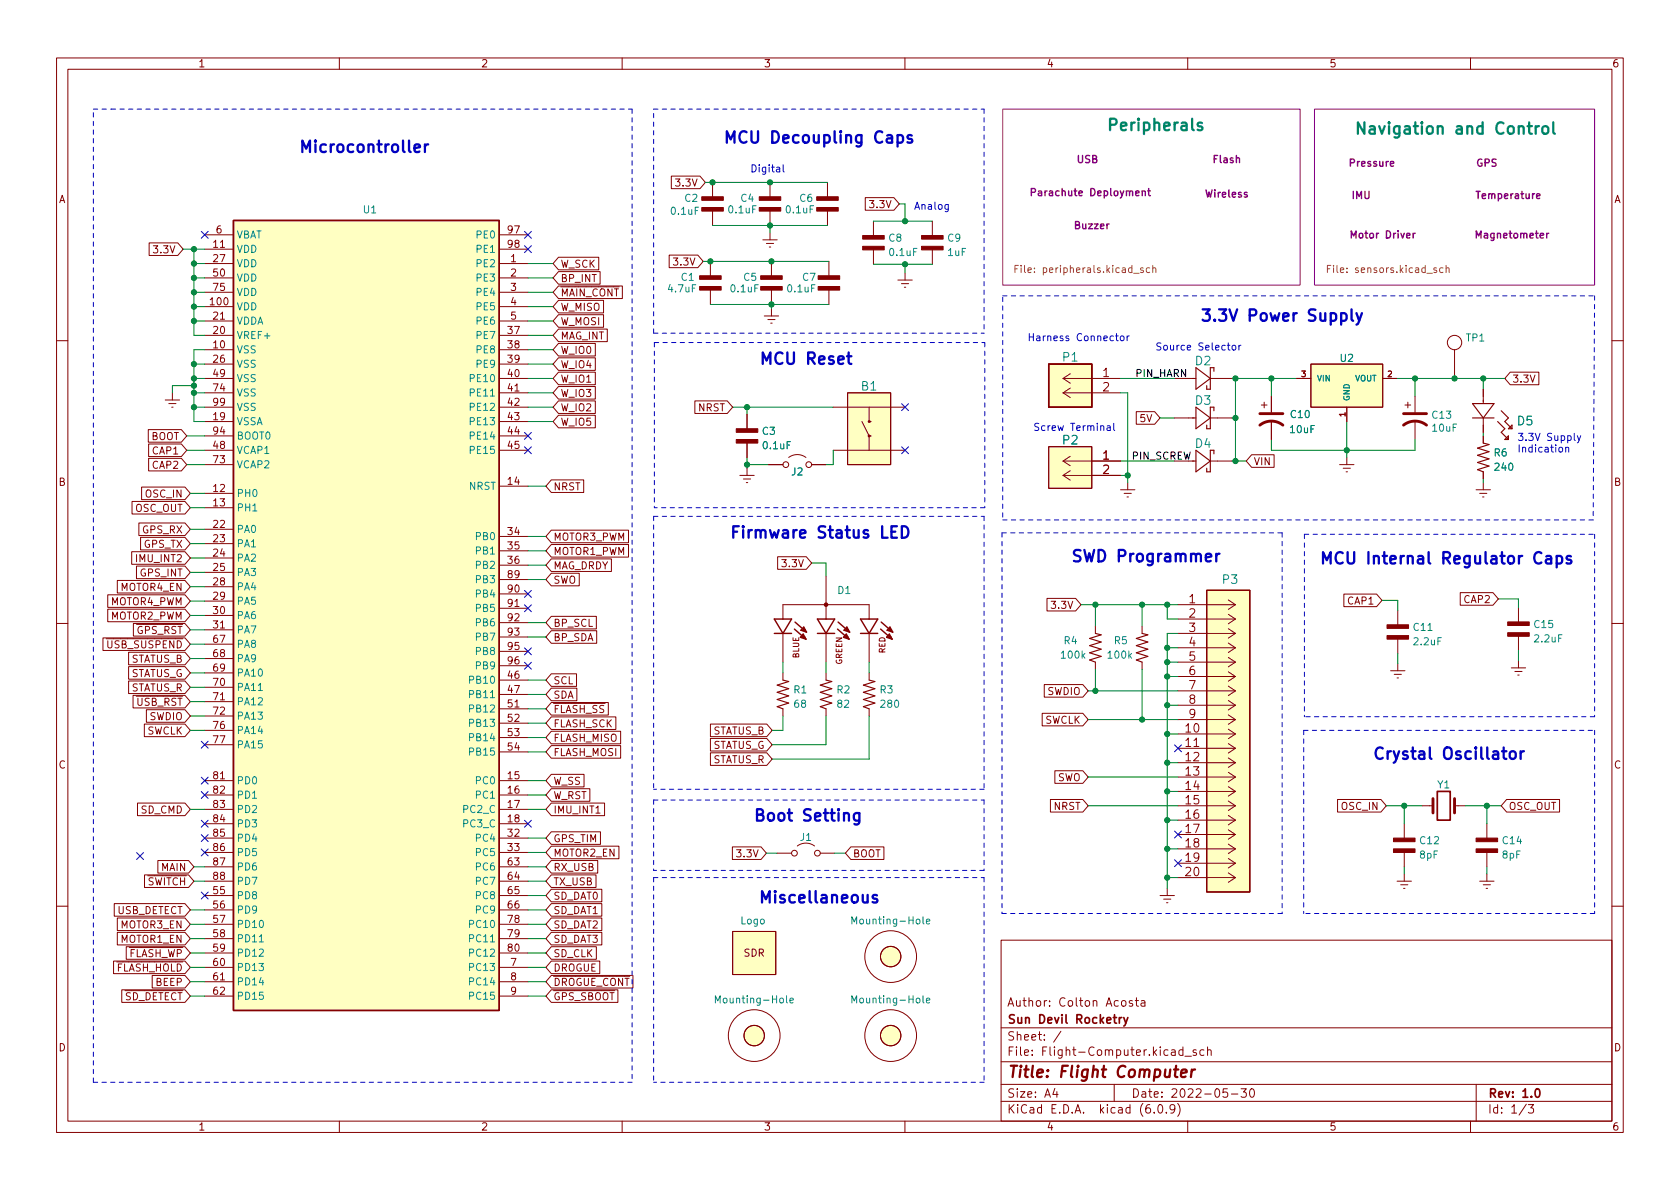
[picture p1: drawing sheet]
<svg xmlns="http://www.w3.org/2000/svg" width="297mm" height="210mm" viewBox="0 0 297 210" stroke-linecap="round" stroke-linejoin="round" font-family="sans-serif">
<defs><g id="words">
<g font-size="2.8" fill="#008484">
<text x="196.7" y="23.1">Peripherals</text>
<text x="241.8" y="23.8">Navigation and Control</text>
</g>
<g font-size="2.8" fill="#0000c2">
<text x="52.7" y="27">Microcontroller</text>
<text x="127.8" y="25.3">MCU Decoupling Caps</text>
<text x="212.1" y="56.8">3.3V Power Supply</text>
<text x="134.1" y="64.4">MCU Reset</text>
<text x="128.9" y="95.2">Firmware Status LED</text>
<text x="189.2" y="99.4">SWD Programmer</text>
<text x="233.2" y="99.8">MCU Internal Regulator Caps</text>
<text x="242.6" y="134.3">Crystal Oscillator</text>
<text x="133.1" y="145.2">Boot Setting</text>
<text x="134" y="159.7">Miscellaneous</text>
</g>
<text font-size="2.8" fill="#840000" x="178" y="190.6">Title: Flight Computer</text>
<g font-size="2.1" fill="#008484">
<text x="187.9" y="63.9">P1</text>
<text x="211.4" y="64.6">D2</text>
<text x="152.3" y="69.1">B1</text>
<text x="211.4" y="71.6">D3</text>
<text x="268.3" y="75.2">D5</text>
<text x="187.9" y="78.6">P2</text>
<text x="211.4" y="79.2">D4</text>
<text x="216.2" y="103.2">P3</text>
</g>
<g font-size="2.1" fill="#840000">
<text x="195" y="66.7">1</text>
<text x="195" y="69.2">2</text>
<text x="195" y="81.3">1</text>
<text x="195" y="83.8">2</text>
<text x="210.2" y="106.7">1</text>
<text x="210.2" y="109.2">2</text>
<text x="210.2" y="111.8">3</text>
<text x="210.2" y="114.3">4</text>
<text x="210.2" y="116.8">5</text>
<text x="210.2" y="119.4">6</text>
<text x="210.2" y="121.9">7</text>
<text x="210.2" y="124.5">8</text>
<text x="209.7" y="129.5">10</text>
<text x="210.2" y="127">9</text>
<text x="209.7" y="132.1">11</text>
<text x="209.7" y="134.6">12</text>
<text x="209.7" y="137.2">13</text>
<text x="209.7" y="139.7">14</text>
<text x="209.7" y="142.2">15</text>
<text x="209.7" y="144.8">16</text>
<text x="209.7" y="147.3">17</text>
<text x="209.7" y="149.9">18</text>
<text x="209.7" y="152.4">19</text>
<text x="209.7" y="154.9">20</text>
<text x="178" y="178">Author: Colton Acosta</text>
<text x="178" y="184">Sheet: /</text>
<text x="178" y="181">Sun Devil Rocketry</text>
<text x="178" y="186.7">File: Flight-Computer.kicad_sch</text>
<text x="178" y="196.9">KiCad E.D.A. kicad (6.0.9)</text>
<text x="178" y="194.1">Size: A4</text>
<text x="200" y="194.1">Date: 2022-05-30</text>
<text x="263" y="194.1">Rev: 1.0</text>
<text x="263" y="196.9">Id: 1/3</text>
</g>
<g font-size="1.8" fill="#840000">
<text x="35" y="11.9">1</text>
<text x="85" y="11.9">2</text>
<text x="135" y="11.9">3</text>
<text x="185" y="11.9">4</text>
<text x="235" y="11.9">5</text>
<text x="285" y="11.9">6</text>
<text x="10.3" y="35.9">A</text>
<text x="119.8" y="33">3.3V</text>
<text x="285.3" y="35.9">A</text>
<text x="38.2" y="41.3">6</text>
<text x="89.8" y="41.3">97</text>
<text x="154.1" y="36.8">3.3V</text>
<text x="27.5" y="44.8">3.3V</text>
<text x="37.8" y="43.8">11</text>
<text x="37.8" y="46.3">27</text>
<text x="89.8" y="43.8">98</text>
<text x="90.3" y="46.3">1</text>
<text x="99.1" y="47.3">W_SCK</text>
<text x="119.4" y="46.9">3.3V</text>
<text x="37.3" y="54">100</text>
<text x="37.8" y="48.9">50</text>
<text x="37.8" y="51.4">75</text>
<text x="90.3" y="48.9">2</text>
<text x="90.3" y="51.4">3</text>
<text x="90.3" y="54">4</text>
<text x="99.1" y="52.4">~{MAIN_CONT}</text>
<text x="99.1" y="49.9">BP_INT</text>
<text x="37.8" y="59">20</text>
<text x="37.8" y="56.5">21</text>
<text x="89.8" y="59">37</text>
<text x="90.3" y="56.5">5</text>
<text x="99.1" y="54.9">W_MISO</text>
<text x="99.1" y="57.5">W_MOSI</text>
<text x="37.8" y="61.6">10</text>
<text x="37.8" y="64.1">26</text>
<text x="89.8" y="61.6">38</text>
<text x="89.8" y="64.1">39</text>
<text x="99.1" y="65.1">W_IO4</text>
<text x="99.1" y="62.6">W_IO0</text>
<text x="99.1" y="60">MAG_INT</text>
<text x="37.8" y="66.7">49</text>
<text x="37.8" y="69.2">74</text>
<text x="37.8" y="71.7">99</text>
<text x="89.8" y="66.7">40</text>
<text x="89.8" y="69.2">41</text>
<text x="89.8" y="71.7">42</text>
<text x="99.1" y="67.6">W_IO1</text>
<text x="99.1" y="70.2">W_IO3</text>
<text x="267.3" y="67.6">3.3V</text>
<text x="26.6" y="77.8">BOOT</text>
<text x="37.8" y="74.3">19</text>
<text x="37.8" y="76.8">94</text>
<text x="89.8" y="74.3">43</text>
<text x="89.8" y="76.8">44</text>
<text x="99.1" y="72.7">W_IO2</text>
<text x="99.1" y="75.3">W_IO5</text>
<text x="123.5" y="72.7">NRST</text>
<text x="201.7" y="74.6">5V</text>
<text x="27" y="80.3">CAP1</text>
<text x="27" y="82.9">CAP2</text>
<text x="37.8" y="79.4">48</text>
<text x="37.8" y="81.9">73</text>
<text x="89.8" y="79.4">45</text>
<text x="221.6" y="82.3">VIN</text>
<text x="10.3" y="85.9">B</text>
<text x="25.8" y="88">OSC_IN</text>
<text x="37.8" y="87">12</text>
<text x="37.8" y="89.5">13</text>
<text x="89.8" y="85.7">14</text>
<text x="97.8" y="86.7">NRST</text>
<text x="285.3" y="85.9">B</text>
<text x="23.8" y="90.5">OSC_OUT</text>
<text x="25.2" y="94.3">GPS_RX</text>
<text x="37.8" y="93.3">22</text>
<text x="37.8" y="95.9">23</text>
<text x="89.8" y="94.6">34</text>
<text x="97.8" y="95.6">MOTOR3_PWM</text>
<text x="24.3" y="99.4">IMU_INT2</text>
<text x="24.8" y="101.9">GPS_INT</text>
<text x="25.4" y="96.9">GPS_TX</text>
<text x="37.8" y="98.4">24</text>
<text x="37.8" y="101">25</text>
<text x="89.8" y="97.1">35</text>
<text x="89.8" y="99.7">36</text>
<text x="97.8" y="100.7">MAG_DRDY</text>
<text x="97.8" y="98.1">MOTOR1_PWM</text>
<text x="138.6" y="100.3">3.3V</text>
<text x="19.5" y="107">MOTOR4_PWM</text>
<text x="21.4" y="104.5">MOTOR4_EN</text>
<text x="37.8" y="103.5">28</text>
<text x="37.8" y="106">29</text>
<text x="89.8" y="102.2">89</text>
<text x="89.8" y="104.8">90</text>
<text x="89.8" y="107.3">91</text>
<text x="97.8" y="103.2">SWO</text>
<text x="186.2" y="107.7">3.3V</text>
<text x="238.4" y="106.9">CAP1</text>
<text x="258.9" y="106.6">CAP2</text>
<text x="19.5" y="109.6">MOTOR2_PWM</text>
<text x="22.8" y="112.1">~{GPS_RST}</text>
<text x="37.8" y="108.6">30</text>
<text x="37.8" y="111.1">31</text>
<text x="37.8" y="113.7">67</text>
<text x="89.8" y="109.8">92</text>
<text x="89.8" y="112.4">93</text>
<text x="97.8" y="113.4">BP_SDA</text>
<text x="97.8" y="110.8">BP_SCL</text>
<text x="17.7" y="114.6">~{USB_SUSPEND}</text>
<text x="23" y="119.7">STATUS_G</text>
<text x="23" y="117.2">STATUS_B</text>
<text x="37.8" y="116.2">68</text>
<text x="37.8" y="118.7">69</text>
<text x="89.8" y="114.9">95</text>
<text x="89.8" y="117.5">96</text>
<text x="22.8" y="124.8">~{USB_RST}</text>
<text x="23" y="122.3">STATUS_R</text>
<text x="37.8" y="121.3">70</text>
<text x="37.8" y="123.8">71</text>
<text x="89.8" y="120">46</text>
<text x="89.8" y="122.5">47</text>
<text x="89.8" y="125.1">51</text>
<text x="97.8" y="123.5">SDA</text>
<text x="97.8" y="121">SCL</text>
<text x="185.1" y="122.9">SWDIO</text>
<text x="25.9" y="129.9">SWCLK</text>
<text x="26.4" y="127.3">SWDIO</text>
<text x="37.8" y="126.4">72</text>
<text x="37.8" y="128.9">76</text>
<text x="37.8" y="131.4">77</text>
<text x="89.8" y="127.6">52</text>
<text x="89.8" y="130.2">53</text>
<text x="97.8" y="126.1">~{FLASH_SS}</text>
<text x="97.8" y="131.1">FLASH_MISO</text>
<text x="97.8" y="128.6">FLASH_SCK</text>
<text x="125.9" y="129.9">STATUS_B</text>
<text x="184.7" y="128">SWCLK</text>
<text x="10.3" y="135.9">C</text>
<text x="37.8" y="137.8">81</text>
<text x="89.8" y="137.8">15</text>
<text x="89.8" y="132.7">54</text>
<text x="97.8" y="133.7">FLASH_MOSI</text>
<text x="125.8" y="132.4">STATUS_G</text>
<text x="125.9" y="135">STATUS_R</text>
<text x="285.3" y="135.9">C</text>
<text x="24.9" y="143.8">SD_CMD</text>
<text x="37.8" y="140.3">82</text>
<text x="37.8" y="142.9">83</text>
<text x="89.8" y="140.3">16</text>
<text x="89.8" y="142.9">17</text>
<text x="97.8" y="141.3">W_RST</text>
<text x="97.8" y="138.8">W_SS</text>
<text x="97.8" y="143.8">IMU_INT1</text>
<text x="186.3" y="143.2">NRST</text>
<text x="186.9" y="138.1">SWO</text>
<text x="237.3" y="143.2">OSC_IN</text>
<text x="266.7" y="143.2">OSC_OUT</text>
<text x="37.8" y="145.4">84</text>
<text x="37.8" y="147.9">85</text>
<text x="89.8" y="145.4">18</text>
<text x="89.8" y="147.9">32</text>
<text x="97.8" y="148.9">GPS_TIM</text>
<text x="28.5" y="154">MAIN</text>
<text x="37.8" y="150.5">86</text>
<text x="37.8" y="153">87</text>
<text x="37.8" y="155.6">88</text>
<text x="89.8" y="150.5">33</text>
<text x="89.8" y="153">63</text>
<text x="89.8" y="155.6">64</text>
<text x="97.8" y="154">RX_USB</text>
<text x="97.8" y="151.5">MOTOR2_EN</text>
<text x="130.6" y="151.6">3.3V</text>
<text x="150.7" y="151.6">BOOT</text>
<text x="20.6" y="161.6">USB_DETECT</text>
<text x="24.7" y="156.5">~{SWITCH}</text>
<text x="37.8" y="158.1">55</text>
<text x="37.8" y="160.6">56</text>
<text x="89.8" y="158.1">65</text>
<text x="89.8" y="160.6">66</text>
<text x="97.8" y="156.5">TX_USB</text>
<text x="97.8" y="159.1">SD_DAT0</text>
<text x="97.8" y="161.6">SD_DAT1</text>
<text x="21.4" y="164.2">MOTOR3_EN</text>
<text x="21.4" y="166.7">MOTOR1_EN</text>
<text x="37.8" y="163.2">57</text>
<text x="37.8" y="165.7">58</text>
<text x="89.8" y="163.2">78</text>
<text x="89.8" y="165.7">79</text>
<text x="97.8" y="166.7">SD_DAT3</text>
<text x="97.8" y="164.2">SD_DAT2</text>
<text x="19.1" y="171.8">~{FLASH_HOLD}</text>
<text x="21.3" y="169.2">~{FLASH_WP}</text>
<text x="37.8" y="168.3">59</text>
<text x="37.8" y="170.8">60</text>
<text x="37.8" y="173.3">61</text>
<text x="89.8" y="168.3">80</text>
<text x="90.3" y="170.8">7</text>
<text x="90.3" y="173.3">8</text>
<text x="97.8" y="171.8">DROGUE</text>
<text x="97.8" y="169.2">SD_CLK</text>
<text x="131.5" y="169.2">SDR</text>
<text x="20.5" y="176.9">~{SD_DETECT}</text>
<text x="27.6" y="174.3">BEEP</text>
<text x="37.8" y="175.9">62</text>
<text x="90.3" y="175.9">9</text>
<text x="97.8" y="174.3">~{DROGUE_CONT}</text>
<text x="97.8" y="176.9">~{GPS_SBOOT}</text>
<text x="10.3" y="185.9">D</text>
<text x="285.3" y="185.9">D</text>
<text x="35" y="199.9">1</text>
<text x="85" y="199.9">2</text>
<text x="135" y="199.9">3</text>
<text x="185" y="199.9">4</text>
<text x="235" y="199.9">5</text>
<text x="285" y="199.9">6</text>
</g>
<g font-size="1.8" fill="#840084">
<text x="190.4" y="28.8">USB</text>
<text x="214.6" y="28.8">Flash</text>
<text x="238.8" y="29.5">Pressure</text>
<text x="261" y="29.5">GPS</text>
<text x="183.2" y="34.7">Parachute Deployment</text>
<text x="213.3" y="34.9">Wireless</text>
<text x="239" y="35.2">IMU</text>
<text x="261.3" y="35.2">Temperature</text>
<text x="190.1" y="40.5">Buzzer</text>
<text x="239.2" y="42.2">Motor Driver</text>
<text x="261.3" y="42.2">Magnetometer</text>
</g>
<g font-size="1.8" fill="#008484">
<text x="121.1" y="35.7">C2</text>
<text x="131" y="35.7">C4</text>
<text x="141.4" y="35.7">C6</text>
<text x="64.3" y="37.7">U1</text>
<text x="118.8" y="38">0.1uF</text>
<text x="128.9" y="37.7">0.1uF</text>
<text x="139.1" y="37.7">0.1uF</text>
<text x="41.8" y="44.7">VDD</text>
<text x="41.8" y="47.2">VDD</text>
<text x="41.8" y="42.2">VBAT</text>
<text x="84.4" y="47.2">PE2</text>
<text x="84.4" y="42.2">PE0</text>
<text x="84.4" y="44.7">PE1</text>
<text x="157.2" y="42.7">C8</text>
<text x="157.4" y="45.3">0.1uF</text>
<text x="167.6" y="42.7">C9</text>
<text x="167.6" y="45.3">1uF</text>
<text x="41.8" y="49.8">VDD</text>
<text x="41.8" y="52.3">VDD</text>
<text x="84.4" y="49.8">PE3</text>
<text x="84.4" y="52.3">PE4</text>
<text x="118.3" y="51.7">4.7uF</text>
<text x="120.5" y="49.7">C1</text>
<text x="129.3" y="51.7">0.1uF</text>
<text x="131.5" y="49.7">C5</text>
<text x="139.3" y="51.7">0.1uF</text>
<text x="141.9" y="49.7">C7</text>
<text x="41.8" y="54.9">VDD</text>
<text x="41.8" y="59.9">VREF+</text>
<text x="41.8" y="57.4">VDDA</text>
<text x="84.4" y="59.9">PE7</text>
<text x="84.4" y="54.9">PE5</text>
<text x="84.4" y="57.4">PE6</text>
<text x="41.8" y="62.5">VSS</text>
<text x="41.8" y="65">VSS</text>
<text x="84.4" y="62.5">PE8</text>
<text x="84.4" y="65">PE9</text>
<text x="237" y="64">U2</text>
<text x="259.3" y="60.4">TP1</text>
<text x="41.8" y="67.6">VSS</text>
<text x="41.8" y="70.1">VSS</text>
<text x="83.4" y="67.6">PE10</text>
<text x="83.4" y="70.1">PE11</text>
<text x="41.8" y="75.2">VSSA</text>
<text x="41.8" y="77.7">BOOT0</text>
<text x="41.8" y="72.6">VSS</text>
<text x="83.4" y="72.6">PE12</text>
<text x="83.4" y="75.2">PE13</text>
<text x="83.4" y="77.7">PE14</text>
<text x="134.8" y="76.9">C3</text>
<text x="228.2" y="76.6">10uF</text>
<text x="228.3" y="73.9">C10</text>
<text x="253.3" y="74">C13</text>
<text x="253.3" y="76.3">10uF</text>
<text x="41.8" y="80.3">VCAP1</text>
<text x="41.8" y="82.8">VCAP2</text>
<text x="83.4" y="80.3">PE15</text>
<text x="135" y="79.4">0.1uF</text>
<text x="264.2" y="80.7">R6</text>
<text x="264.4" y="83.2">240</text>
<text x="41.8" y="87.9">PH0</text>
<text x="82.9" y="86.6">NRST</text>
<text x="140" y="84.1">J2</text>
<text x="41.8" y="90.4">PH1</text>
<text x="41.8" y="94.2">PA0</text>
<text x="84.3" y="95.5">PB0</text>
<text x="41.8" y="96.8">PA1</text>
<text x="41.8" y="99.3">PA2</text>
<text x="41.8" y="101.8">PA3</text>
<text x="84.3" y="98">PB1</text>
<text x="84.3" y="100.6">PB2</text>
<text x="41.8" y="104.4">PA4</text>
<text x="41.8" y="106.9">PA5</text>
<text x="84.3" y="103.1">PB3</text>
<text x="84.3" y="105.7">PB4</text>
<text x="148.1" y="105">D1</text>
<text x="41.8" y="109.5">PA6</text>
<text x="41.8" y="112">PA7</text>
<text x="84.3" y="108.2">PB5</text>
<text x="84.3" y="110.7">PB6</text>
<text x="84.3" y="113.3">PB7</text>
<text x="188.1" y="113.9">R4</text>
<text x="197" y="113.9">R5</text>
<text x="250" y="111.6">C11</text>
<text x="271.3" y="111">C15</text>
<text x="271.4" y="113.6">2.2uF</text>
<text x="41.8" y="114.5">PA8</text>
<text x="41.8" y="117.1">PA9</text>
<text x="41.8" y="119.6">PA10</text>
<text x="84.3" y="115.8">PB8</text>
<text x="84.3" y="118.4">PB9</text>
<text x="187.8" y="116.5">100k</text>
<text x="196" y="116.5">100k</text>
<text x="250.1" y="114.1">2.2uF</text>
<text x="41.8" y="122.2">PA11</text>
<text x="41.8" y="124.7">PA12</text>
<text x="83.3" y="120.9">PB10</text>
<text x="83.3" y="123.4">PB11</text>
<text x="83.3" y="126">PB12</text>
<text x="140.4" y="122.6">R1</text>
<text x="140.5" y="125.1">68</text>
<text x="148" y="122.6">R2</text>
<text x="148.1" y="125.1">82</text>
<text x="155.6" y="122.6">R3</text>
<text x="155.8" y="125.1">280</text>
<text x="41.8" y="127.2">PA13</text>
<text x="41.8" y="129.8">PA14</text>
<text x="83.3" y="128.5">PB13</text>
<text x="83.3" y="131.1">PB14</text>
<text x="41.8" y="132.3">PA15</text>
<text x="83.3" y="133.6">PB15</text>
<text x="41.8" y="138.7">PD0</text>
<text x="41.8" y="141.2">PD1</text>
<text x="41.8" y="143.8">PD2</text>
<text x="82.1" y="143.8">PC2_C</text>
<text x="84.3" y="138.7">PC0</text>
<text x="84.3" y="141.2">PC1</text>
<text x="254.2" y="139.4">Y1</text>
<text x="41.8" y="146.3">PD3</text>
<text x="41.8" y="148.8">PD4</text>
<text x="82.1" y="146.3">PC3_C</text>
<text x="84.3" y="148.8">PC4</text>
<text x="141.5" y="148.7">J1</text>
<text x="251.1" y="149.3">C12</text>
<text x="265.7" y="149.3">C14</text>
<text x="41.8" y="151.4">PD5</text>
<text x="41.8" y="153.9">PD6</text>
<text x="84.3" y="151.4">PC5</text>
<text x="84.3" y="153.9">PC6</text>
<text x="251.1" y="151.8">8pF</text>
<text x="265.7" y="151.8">8pF</text>
<text x="41.8" y="159">PD8</text>
<text x="41.8" y="161.5">PD9</text>
<text x="41.8" y="156.5">PD7</text>
<text x="84.3" y="156.5">PC7</text>
<text x="84.3" y="159">PC8</text>
<text x="84.3" y="161.5">PC9</text>
<text x="41.8" y="164.1">PD10</text>
<text x="41.8" y="166.6">PD11</text>
<text x="83.3" y="164.1">PC10</text>
<text x="83.3" y="166.6">PC11</text>
<text x="131" y="163.4">Logo</text>
<text x="151.3" y="163.4">Mounting-Hole</text>
<text x="41.8" y="169.2">PD12</text>
<text x="41.8" y="171.7">PD13</text>
<text x="83.3" y="171.7">PC13</text>
<text x="83.3" y="169.2">PC12</text>
<text x="41.8" y="174.2">PD14</text>
<text x="41.8" y="176.8">PD15</text>
<text x="83.3" y="174.2">PC14</text>
<text x="83.3" y="176.8">PC15</text>
<text x="127.2" y="177.4">Mounting-Hole</text>
<text x="151.3" y="177.4">Mounting-Hole</text>
</g>
<g font-size="1.8" fill="#0000c2">
<text x="132.6" y="30.5">Digital</text>
<text x="161.5" y="37.1">Analog</text>
<text x="181.6" y="60.3">Harness Connector</text>
<text x="204.2" y="62">Source Selector</text>
<text x="182.6" y="76.2">Screw Terminal</text>
<text x="268.2" y="78">3.3V Supply</text>
<text x="268.2" y="80">Indication</text>
</g>
<g font-size="1.8" fill="#848400">
<text x="180.6" y="48.3">File: peripherals.kicad_sch</text>
<text x="235.5" y="48.3">File: sensors.kicad_sch</text>
</g>
<g font-size="1.8">
<text x="200.7" y="66.7">PIN_HARN</text>
<text x="200" y="81.3">PIN_SCREW</text>
</g>
<g font-size="1.4" fill="#840000">
<text x="230.1" y="66.7">3</text>
<text x="245.4" y="66.7">2</text>
<text x="237.9" y="73.7" transform="rotate(-90 237.9 73.7)">1</text>
<text x="141.3" y="116.4" transform="rotate(-90 141.3 116.4)">BLUE</text>
<text x="148.9" y="117.6" transform="rotate(-90 148.9 117.6)">GREEN</text>
<text x="156.5" y="115.5" transform="rotate(-90 156.5 115.5)">RED</text>
</g>
<g font-size="1.4" fill="#008484">
<text x="232.8" y="67.4">VIN</text>
<text x="238.6" y="71" transform="rotate(-90 238.6 71)">GND</text>
<text x="239.5" y="67.4">VOUT</text>
</g>
</g></defs>
<g fill="none" stroke="#840000" stroke-width=".18">
<path d="M10 10.2h277v190.1h-277zM12 12.2h273v186.1h-273zM60 10.2v2M110 10.2v2M160 10.2v2M210 10.2v2M260 10.2v2M118.7 31.1h5.1l.9 1.2-.9 1.1h-5.1zM126 32.3v2.5M126 37.3v2.6M136.1 32.3v2.5M136.1 37.3v2.6"/>
<path d="M146.3 32.3v2.5M146.3 37.3v2.6M153 35h5.1l.9 1.1-.9 1.1h-5.1zM154.4 39.1v2.6M164.8 39.1v2.6M26.4 43h5l1 1.1-1 1.1h-5zM36.2 46.6h5.1M36.2 54.2h5.1M36.2 44.1h5.1M36.2 49.1h5.1M36.2 59.3h5.1M36.2 56.8h5.1"/>
<path d="M36.2 51.7h5.1M36.2 41.5h5.1M88.3 46.6h5M88.3 54.2h5M88.3 44.1h5M88.3 49.1h5M88.3 59.3h5M88.3 56.8h5M88.3 51.7h5M88.3 41.5h5M98.7 53.1h8v2.2h-8l-.9-1.1zM98.7 58.2h8.7v2.2h-8.7l-.9-1.1z"/>
<path d="M98.7 55.7h8v2.2h-8l-.9-1.1zM98.7 50.6h11.3v2.2h-11.3l-.9-1.1zM98.7 48h7.4v2.3h-7.4l-.9-1.2zM98.7 45.5h7.2v2.2h-7.2l-.9-1.1zM118.3 45.1h5.1l.9 1.1-.9 1.1h-5.1zM125.6 46.2v2.6M125.6 51.3v2.5M134.9 42.4h2.5M135.1 55.9h2.6M135.5 43h1.3M135.8 56.5h1.2M136 43.7h.3"/>
<path d="M136.1 41.1v1.3M136.3 57.1h.2M136.4 46.2v2.6M136.4 51.3v2.5M136.4 54.6v1.3M146.6 46.2v2.6M146.6 51.3v2.5M154.4 44.2v2.5M158.7 49.5h2.6M159.4 50.2h1.3M159.9 50.8h.2M160 48.3v1.2"/>
<path d="M164.8 44.2v2.5M10 60.2h2M26.2 76h5.9l.9 1.1-.9 1.1h-5.9zM26.3 78.5h5.8l.9 1.1-.9 1.1h-5.8zM29.2 70.7h2.5M29.8 71.4h1.3M30.4 72h.2M30.5 69.5v1.2M36.2 72h5.1M36.2 61.8h5.1M36.2 74.5h5.1M36.2 64.4h5.1"/>
<path d="M36.2 66.9h5.1M36.2 69.5h5.1M36.2 77.1h5.1M36.2 79.6h5.1M88.3 72h5M88.3 61.8h5M88.3 74.5h5M88.3 64.4h5M88.3 66.9h5M88.3 69.5h5M88.3 77.1h5M88.3 79.6h5"/>
<path d="M98.7 65.8h6.6v2.2h-6.6l-.9-1.1zM98.7 70.9h6.6v2.2h-6.6l-.9-1.1zM98.7 73.4h6.6v2.3h-6.6l-.9-1.2zM98.7 68.4h6.6v2.2h-6.6l-.9-1.1zM98.7 63.3h6.6v2.2h-6.6l-.9-1.1zM98.7 60.7h6.6v2.3h-6.6l-.9-1.2zM122.9 70.9h5.7l.9 1.1-.9 1.1h-5.7zM132.1 73.3v2.5M132.1 78.4v2.5M147.3 72h12.7M147.3 79.6h12.7M149.9 69.5h7.6v12.7h-7.6z"/>
<path d="M152.4 74.5l1.3 2.6v2.5M153.7 72v2.5M185.4 79h7.6v7.4h-7.6zM185.4 64.4h7.6v7.6h-7.6zM188 66.9h10.1M188 69.5h10.1M188 69.5l1.2 .8M188 66.9l1.2 .9M189.2 68.6l-1.2 .9M189.2 66.1l-1.2 .8M200.9 72.8h3.3l.9 1.1-.9 1.1h-3.3zM207.6 66.9h3.9"/>
<path d="M207.6 73.9h3.9M214 66.9h3.8M214 73.9h3.8M223 71.6h1M223.5 71.1v1M224.8 70.1v2.8M224.8 74.4v3.3M229.2 66.9h2.6M231.8 64.4h12.7v7.6h-12.7zM238.1 72v2.5M244.5 66.9h2.5M248.4 71.6h1"/>
<path d="M248.9 71.1v1M250.2 70.1v2.8M250.2 74.4v3.3M257.2 61.8v5.1M262.3 68.8v2.6M262.3 73.9v2.5M262.3 77.1v1.3M267 65.8h5.1v2.2h-5.1l-.9-1.1zM285 60.2h2M23.3 97.6h9.4l1 1.1-1 1.1h-9.4zM23.3 88.7h9.4l1 1.1-1 1.1h-9.4zM24.6 92.5h8.1l1 1.1-1 1.1h-8.1z"/>
<path d="M24.9 95h7.8l1 1.1-1 1.1h-7.8zM25 86.1h7.7l1 1.1-1 1.2h-7.7zM26.3 81.1h5.8l.9 1.1-.9 1.1h-5.8zM36.2 87.2h5.1M36.2 89.8h5.1M36.2 93.6h5.1M36.2 96.1h5.1M36.2 98.7h5.1M36.2 82.2h5.1M88.3 86h5M88.3 94.9h5M88.3 97.4h5"/>
<path d="M88.3 99.9h5M97.5 98.8h10.6v2.3h-10.6l-1-1.2zM97.5 93.8h13.6v2.2h-13.6l-1-1.1zM97.5 84.9h5.7v2.2h-5.7l-1-1.1zM97.5 96.3h13.6v2.2h-13.6l-1-1.1zM130.8 84.1h2.5M131.4 84.7h1.3M132 85.3h.2M132.1 82.8v1.3M135.9 82.2h2.5M137.5 98.5h5.1l.9 1.1-.9 1.1h-5.1zM139.4 80.9a2.54 2.54 0 0 1 3.1 0"/>
<path d="M143.5 82.2h2.5M188 81.5h10.1M188 84.1h10.1M188 84.1l1.2 .8M188 81.5l1.2 .9M189.2 83.2l-1.2 .9M189.2 80.7l-1.2 .8M198.1 86.6h2.6M198.8 87.2h1.2M199.3 87.9h.2M199.4 85.3v1.3M210.8 81.5h.7"/>
<path d="M214 81.5h3.8M221.3 80.4h4v2.2h-4l-1-1.1zM236.9 82.2h2.5M237.5 82.8h1.3M238 83.4h.3M238.1 80.9v1.3M261 86.6h2.5M261.6 87.2h1.3M262.1 87.9h.3M262.3 83.4v1.3M262.3 85.3v1.3M10 110.2h2"/>
<path d="M18.2 112.8h14.5l1 1.1-1 1.1h-14.5zM19 107.7h13.7l1 1.1-1 1.1h-13.7zM19 105.2h13.7l1 1.1-1 1.1h-13.7zM20.7 102.6h12l1 1.2-1 1.1h-12zM22.7 117.9h10l1 1.1-1 1.1h-10zM22.7 115.3h10l1 1.2-1 1.1h-10zM23.6 110.3h9.1l1 1.1-1 1.1h-9.1zM24.1 100.1h8.6l1 1.1-1 1.1h-8.6zM36.2 101.2h5.1M36.2 103.8h5.1M36.2 106.3h5.1M36.2 108.8h5.1"/>
<path d="M36.2 111.4h5.1M36.2 113.9h5.1M36.2 116.5h5.1M36.2 119h5.1M88.3 102.5h5M88.3 105h5M88.3 107.6h5M88.3 110.1h5M88.3 112.6h5M88.3 115.2h5M88.3 117.7h5M97.5 101.4h4.9v2.2h-4.9l-1-1.1z"/>
<path d="M97.5 111.5h8v2.3h-8l-1-1.2zM97.5 109h7.9v2.2h-7.9l-1-1.1zM97.5 119.2h4.4v2.2h-4.4l-1-1.1zM138.4 109.5v-2.6h15.3v2.6M138.4 112v5.1M138.4 119v1.3M146 101.8v7.7M146 112v5.1M146 119v1.3M153.7 112v5.1M153.7 119v1.3M185.1 105.8h5.1l.9 1.1-.9 1.1h-5.1z"/>
<path d="M193.7 110.7v1.3M193.7 117.1v1.3M201.9 110.7v1.3M201.9 117.1v1.3M208.3 119.6h10.1M208.3 117.1h10.1M208.3 114.5h10.1M208.3 112h10.1M208.3 109.5h10.1M208.3 106.9h10.1M213.4 104.4h7.6v53.3h-7.6zM217.2 118.8l1.2 .8"/>
<path d="M217.2 116.3l1.2 .8M217.2 113.7l1.2 .8M217.2 111.2l1.2 .8M217.2 108.6l1.2 .9M217.2 106.1l1.2 .8M218.4 119.6l-1.2 .9M218.4 117.1l-1.2 .8M218.4 114.5l-1.2 .9M218.4 112l-1.2 .8M218.4 109.5l-1.2 .8M218.4 106.9l-1.2 .9M237.6 105.1h5.8l.9 1.1-.9 1.1h-5.8z"/>
<path d="M245.9 118.6h2.5M246.5 119.2h1.3M247 119.9h.3M247.1 107.9v2.6M247.1 113v2.6M247.1 117.3v1.3M258.2 104.8h5.8l.9 1.1-.9 1.1h-5.8zM267.2 118.1h2.5M267.8 118.7h1.3M268.4 119.4h.2M268.5 107.4v2.6M268.5 112.5v2.6"/>
<path d="M268.5 116.8v1.3M285 110.2h2M22.7 120.4h10l1 1.1-1 1.1h-10zM23.5 123h9.2l1 1.1-1 1.1h-9.2zM25.5 128h7.2l1 1.2-1 1.1h-7.2zM25.9 125.5h6.8l1 1.1-1 1.1h-6.8zM36.2 138h5.1M36.2 121.5h5.1M36.2 124.1h5.1M36.2 126.6h5.1M36.2 129.2h5.1M36.2 131.7h5.1"/>
<path d="M88.3 138h5M88.3 120.3h5M88.3 122.8h5M88.3 125.3h5M88.3 127.9h5M88.3 130.4h5M88.3 133h5M97.5 124.2h10.1v2.3h-10.1l-1-1.2zM97.5 131.9h12.2v2.2h-12.2l-1-1.1zM97.5 121.7h4.5v2.2h-4.5l-1-1.1zM97.5 129.3h12.2v2.2h-12.2l-1-1.1zM97.5 139.5h6.8v2.2h-6.8l-1-1.1z"/>
<path d="M97.5 136.9h5.8v2.3h-5.8l-1-1.2zM97.5 126.8h11.4v2.2h-11.4l-1-1.1zM125.6 130.6h10l.9 1.1-.9 1.1h-10zM125.6 128h10l.9 1.2-.9 1.1h-10zM125.6 133.1h10l.9 1.1-.9 1.1h-10zM138.4 125.3v1.3M146 125.3v1.3M153.7 125.3v1.3M184.3 126.1h7.2l.9 1.1-.9 1.2h-7.2zM184.6 121.1h6.9l.9 1.1-.9 1.1h-6.9zM186.5 136.3h5l.9 1.1-.9 1.1h-5zM208.3 139.9h10.1"/>
<path d="M208.3 137.4h10.1M208.3 134.9h10.1M208.3 132.3h10.1M208.3 129.8h10.1M208.3 127.2h10.1M208.3 124.7h10.1M208.3 122.2h10.1M217.2 139.1l1.2 .8M217.2 136.6l1.2 .8M217.2 134l1.2 .9M217.2 131.5l1.2 .8M217.2 129l1.2 .8"/>
<path d="M217.2 126.4l1.2 .8M217.2 123.9l1.2 .8M217.2 121.3l1.2 .9M218.4 139.9l-1.2 .9M218.4 137.4l-1.2 .8M218.4 134.9l-1.2 .8M218.4 132.3l-1.2 .9M218.4 129.8l-1.2 .8M218.4 127.2l-1.2 .9M218.4 124.7l-1.2 .8M218.4 122.2l-1.2 .8M20.2 159.8h12.5l1 1.1-1 1.1h-12.5z"/>
<path d="M24.3 142h8.4l1 1.1-1 1.1h-8.4zM25.6 154.7h7.7l1 1.1-1 1.1h-7.7zM27.9 152.2h5.4l1 1.1-1 1.1h-5.4zM36.2 158.4h5.1M36.2 140.6h5.1M36.2 143.1h5.1M36.2 145.7h5.1M36.2 148.2h5.1M36.2 150.7h5.1M36.2 153.3h5.1M36.2 155.8h5.1M88.3 158.4h5"/>
<path d="M88.3 140.6h5M88.3 143.1h5M88.3 145.7h5M88.3 148.2h5M88.3 150.7h5M88.3 153.3h5M88.3 155.8h5M97.5 142h9.4v2.2h-9.4l-1-1.1zM97.5 147.1h8.7v2.2h-8.7l-1-1.1zM97.5 154.7h7.9v2.2h-7.9l-1-1.1zM97.5 152.2h8.2v2.2h-8.2l-1-1.1zM97.5 149.6h11.9v2.3h-11.9l-1-1.2z"/>
<path d="M97.5 157.3h8.9v2.2h-8.9l-1-1.1zM97.5 159.8h8.9v2.2h-8.9l-1-1.1zM129.5 149.8h5.1l.9 1.1-.9 1.1h-5.1zM137.4 150.9h2.6M141 149.6a2.54 2.54 0 0 1 3 0M145 150.9h2.6M150.4 149.8h5.9v2.2h-5.9l-.9-1.1zM185.7 141.4h5.8l.9 1.1-.9 1.1h-5.8zM205.1 158.4h2.5M205.7 159h1.3M206.2 159.6h.3M206.4 157.1v1.3"/>
<path d="M208.3 142.5h10.1M208.3 155.2h10.1M208.3 152.6h10.1M208.3 150.1h10.1M208.3 147.6h10.1M208.3 145h10.1M217.2 154.4l1.2 .8M217.2 151.8l1.2 .8M217.2 149.3l1.2 .8M217.2 146.7l1.2 .9M217.2 144.2l1.2 .8M217.2 141.7l1.2 .8"/>
<path d="M218.4 155.2l-1.2 .8M218.4 152.6l-1.2 .9M218.4 150.1l-1.2 .8M218.4 147.6l-1.2 .8M218.4 145l-1.2 .9M218.4 142.5l-1.2 .8M236.5 141.4h7.7l.9 1.1-.9 1.1h-7.7zM247 155.8h2.6M247.6 156.5h1.3M248.2 157.1h.2M248.3 145.7v2.5M248.3 150.7v2.6"/>
<path d="M248.3 154.6v1.2M251.5 142.5h1.9M257.2 142.5h1.9M261.6 155.8h2.6M262.3 156.5h1.2M262.8 157.1h.2M262.9 145.7v2.5M262.9 150.7v2.6M262.9 154.6v1.2M266.4 141.4h9.3v2.2h-9.3l-1-1.1zM10 160.2h2M20.1 170h12.6l1 1.1-1 1.1h-12.6z"/>
<path d="M20.7 162.3h12l1 1.1-1 1.2h-12zM20.7 164.9h12l1 1.1-1 1.1h-12zM21.5 175h11.2l1 1.1-1 1.2h-11.2zM22.3 167.4h10.4l1 1.1-1 1.1h-10.4zM26.9 172.5h5.8l1 1.1-1 1.1h-5.8zM36.2 160.9h5.1M36.2 163.4h5.1M36.2 166h5.1M36.2 168.5h5.1M36.2 171.1h5.1M36.2 173.6h5.1M36.2 176.1h5.1"/>
<path d="M88.3 160.9h5M88.3 163.4h5M88.3 166h5M88.3 168.5h5M88.3 171.1h5M88.3 173.6h5M88.3 176.1h5M97.5 164.9h8.9v2.2h-8.9l-1-1.1zM97.5 170h8.5v2.2h-8.5l-1-1.1zM97.5 162.3h8.9v2.3h-8.9l-1-1.2zM97.5 167.4h7.9v2.2h-7.9l-1-1.1zM97.5 172.5h14.4v2.2h-14.4l-1-1.1z"/>
<path d="M97.5 175h11.8v2.3h-11.8l-1-1.2zM129.5 164.7h7.7v7.6h-7.7zM177 166.3h108v32h-108zM198.4 177l.4-.1 .3 .3v.4l-.3 .3h-.4l-.1-.3v-.4zM200.2 177l-.3-.1-.3 .2 .1 .3 .5 .1v.4h-.6M200.7 176.9h.6M200.9 176.4v1.3l.4 .2M201.8 177h.6v.9M202.4 177.3l-.5 .1a.29 .29 0 0 0-.2 .2 .29 .29 0 0 0 .2 .3h.5M285 160.2h2M60 198.3v2M110 198.3v2"/>
<path d="M160 198.3v2M177 194.8h108M177 191.8h108M177 187.8h108M177 181.8h108M186.5 192.5l-.4 1h1M186.9 193v1M187.6 182.4l-1.3 1.9M197 191.8v3M204.1 196.7v.1M204.9 195.4l.2-.1a.81 .81 0 0 1 .6 .7 .81 .81 0 0 1-.3 .8h-.2a.81 .81 0 0 1-.6-.6 .81 .81 0 0 1 .3-.8zM206.2 196.7v.1"/>
<path d="M207.7 196l-.3 .3h-.3l-.2-.3 .1-.6 .4-.1 .2 .2a.99 .99 0 0 1-.3 1.3h-.3M208.2 195.1a1.72 1.72 0 0 1 0 2.3M209.1 185.7l-.4-.1-.3 .3v.4l.2 .3h.5M209.1 185.1v1.5M209.5 186.8h1.1M210 198.3v2M211.5 185.7l-.4-.1-.2 .2 .1 .3 .5 .1v.4h-.6M212.9 185.7l-.5-.1-.3 .3v.4l.2 .3h.6M213.5 185.8l.2-.2 .4 .1v.9M213.5 185.1v1.5M217 192.5h-.7l-.1 .7 .2-.1 .5 .1 .2 .2-.1 .5-.2 .1-.6-.1M217.7 193.5h1.2"/>
<path d="M219.4 192.5h1l-.5 .6 .4 .1v.7l-.2 .1h-.5l-.2-.1M221.1 192.7l.2-.2a.81 .81 0 0 1 .6 .7 .81 .81 0 0 1-.3 .8h-.2a.81 .81 0 0 1-.3-1.3zM260 198.3v2M261 191.8v6.5M269.9 195.3l-1.3 1.9M270.2 195.3h1l-.6 .6 .5 .1v.7l-.2 .1h-.5l-.2-.1"/>
<circle cx="257.2" cy="60.6" r="1.27"/>
<circle cx="138.9" cy="82.2" r=".51"/>
<circle cx="143" cy="82.2" r=".51"/>
<circle cx="140.5" cy="150.9" r=".51"/>
<circle cx="144.5" cy="150.9" r=".51"/>
<circle cx="157.5" cy="169.2" r="4.6"/>
<circle cx="157.5" cy="169.2" r="1.8"/>
<circle cx="133.3" cy="183.1" r="4.6"/>
<circle cx="133.3" cy="183.1" r="1.8"/>
<circle cx="157.5" cy="183.1" r="4.6"/>
<circle cx="157.5" cy="183.1" r="1.8"/>
</g>
<path d="M254.1 139.9h2.3v5.1h-2.3zM197.9 179.9v1M198.3 179.9l-.2 .1-.2 .2M198.7 179.9l.4 1M199.4 179.9l-.5 1.4-.2 .1M271.6 192.6l.2-.1a.82 .82 0 0 1 .6 .7 .82 .82 0 0 1-.3 .8h-.2a.81 .81 0 0 1-.6-.6 .81 .81 0 0 1 .3-.8z" fill="none" stroke="#840000" stroke-width=".3"/>
<path d="M207.6 189.1h.7M208.8 189.8l1-.2v-.4l-.2-.1-.6 .1-.2 1 .2 .3 .6-.1M210.7 189.1l-.1 1.4M211.3 189.1l-.4 .1-.2 .3" fill="none" stroke="#840000" stroke-width=".4"/>
<g fill="#fff" stroke="#fff" stroke-width=".18">
<path d="M232.4 19.3h49.5v31.1h-49.5z"/>
<path d="M177.3 19.3h52.6v31.1h-52.6z"/>
</g>
<path d="M177.3 19.3h52.6v31.1h-52.6zM232.4 19.3h49.5v31.1h-49.5z" fill="none" stroke="#840084" stroke-width=".18"/>
<path d="M241.2 21.6v2.1l-1.1-2.1v2.1M274.6 21.6v1.8l.3 .3" fill="none" stroke="#008484" stroke-width=".41"/>
<path d="M179.5 47.5h.4M180.1 46.9h-.6v1.3M202.1 47.4h-.3l-.2 .1 .1 .2 .4 .1v.3h-.5M203.3 47.4h-.4l-.2 .2 .1 .5h.5M203.8 47.5l.2-.1h.3l.1 .8M203.8 46.9v1.3M234.7 47.5h.4M235.3 46.9h-.6v1.3M255.1 47.4h-.3l-.3 .2 .2 .5h.4M255.7 47.5l.2-.1h.3v.8M255.7 46.9v1.3" fill="none" stroke="#848400" stroke-width=".18"/>
<path d="M182.4 34l.6-.1 .1-.1-.1-.3-.6-.2v1.3M202.9 33.8h.5M203.1 33.3v1.1l.3 .2" fill="none" stroke="#840084" stroke-width=".25"/>
<path d="M222.8 75.2a3.3 3.3 0 0 1 4 0M222.8 73.1h4M248.2 75.2a3.3 3.3 0 0 1 4 0M248.2 73.1h4M253.4 141.2v2.6M257.2 141.2v2.6" fill="none" stroke="#840000" stroke-width=".51"/>
<g fill="#840000" stroke="#840000" stroke-width=".18">
<path d="M162.9 43.6h3.9v.6h-3.9z"/>
<path d="M162.9 41.7h3.9v.6h-3.9z"/>
<path d="M134.2 36.7h3.8v.6h-3.8z"/>
<path d="M134.2 34.8h3.8v.6h-3.8z"/>
<path d="M124.1 36.7h3.8v.6h-3.8z"/>
<path d="M124.1 34.8h3.8v.6h-3.8z"/>
<path d="M144.4 36.7h3.8v.6h-3.8z"/>
<path d="M144.4 34.8h3.8v.6h-3.8z"/>
<path d="M152.5 43.6h3.8v.6h-3.8z"/>
<path d="M152.5 41.7h3.8v.6h-3.8z"/>
<path d="M266.6 111.9h3.8v.6h-3.8z"/>
<path d="M266.6 110h3.8v.6h-3.8z"/>
<path d="M245.2 112.4h3.8v.6h-3.8z"/>
<path d="M245.2 110.5h3.8v.6h-3.8z"/>
<path d="M144.7 50.7h3.8v.6h-3.8z"/>
<path d="M144.7 48.8h3.8v.6h-3.8z"/>
<path d="M123.7 50.7h3.8v.6h-3.8z"/>
<path d="M123.7 48.8h3.8v.6h-3.8z"/>
<path d="M134.5 50.7h3.8v.6h-3.8z"/>
<path d="M134.5 48.8h3.8v.6h-3.8z"/>
<path d="M130.2 77.7h3.8v.7h-3.8z"/>
<path d="M130.2 75.8h3.8v.6h-3.8z"/>
<path d="M261 150.1h3.8v.6h-3.8z"/>
<path d="M261 148.2h3.8v.6h-3.8z"/>
<path d="M246.4 150.1h3.8v.6h-3.8z"/>
<path d="M246.4 148.2h3.8v.6h-3.8z"/>
</g>
<g fill="#ffffc2" stroke="#ffffc2" stroke-width=".18">
<path d="M213.4 104.4h7.6z"/>
<path d="M213.4 104.4h7.6v53.3h-7.6z"/>
<path d="M41.3 39h47v139.7h-47z"/>
<path d="M149.9 69.5h7.6v12.7h-7.6z"/>
<path d="M185.4 64.4h7.6v7.6h-7.6z"/>
<path d="M129.5 164.7h7.7v7.6h-7.7z"/>
<path d="M185.4 79h7.6v7.4h-7.6z"/>
<path d="M231.8 64.4h12.7v7.6h-12.7z"/>
<circle cx="157.5" cy="183.1" r="1.8"/>
<circle cx="157.5" cy="169.2" r="1.8"/>
<circle cx="133.3" cy="183.1" r="1.8"/>
</g>
<g fill="none" stroke="#840000" stroke-width=".25">
<path d="M41.3 39h47v139.7h-47zM153.8 77.1h.1M153.8 74.5h.1M185.4 64.4h7.6v7.6h-7.6zM136.9 109.5h3.1l-1.6 2.5zM136.9 112h3.1M140.5 111.2l2 1.8M140.6 110l2 1.8M141.5 112.7l.5-.6 .5 .9M141.5 112.7l1 .3M141.6 111.4l.5-.5 .5 .9M141.6 111.4l1 .4"/>
<path d="M141.9 112.3l.2 .2M142 111.1l.2 .2M142.3 112.6v.1h-.8M142.4 111.3v.2l-.8-.1M144.5 109.5h3.1l-1.6 2.5zM144.5 112h3.1M148.1 111.2l2 1.8M148.2 110l2 1.8M149.1 112.7l.5-.6 .5 .9M149.1 112.7l1 .3M149.3 111.4l.4-.5 .5 .9M149.3 111.4l.9 .4"/>
<path d="M149.6 112.3l.1 .2M149.7 111.1l.1 .2M149.9 112.6v.1h-.8M150 111.3v.2l-.7-.1M152.1 109.5h3.1l-1.5 2.5zM152.1 112h3.1M155.7 111.2l2 1.8M155.8 110l2 1.8M156.8 112.7l.5-.6 .4 .9M156.8 112.7l.9 .3M156.9 111.4l.5-.5 .4 .9M156.9 111.4l.9 .4"/>
<path d="M157.2 112.3l.1 .2M157.3 111.1l.1 .2M157.5 112.6v.1h-.7M157.6 111.3v.2l-.7-.1"/>
<circle cx="153.7" cy="74.5" r=".13"/>
<circle cx="153.7" cy="77.1" r=".13"/>
</g>
<path d="M45.7 122.1h.7M45.9 166.6h.7M126.5 177.4v-1.3l.4 .9 .4-.9v1.3M139.1 176.1v1.1l.1 .2M139.7 176.9l.6-.1-.1-.2-.3-.1-.2 .2v.6h.5M150.6 177.4v-1.3l.4 .9 .5-.9v1.3M150.6 163.4v-1.3l.4 .9 .5-.9v1.3M163.2 176.1v1.1l.2 .2M163.2 162.1v1.1l.2 .2M163.8 176.9l.6-.1-.1-.2-.3-.1-.2 .2 .1 .6h.4M163.8 163l.6-.2-.1-.2-.3-.1-.2 .2 .1 .6h.4" fill="none" stroke="#008484" stroke-width=".18"/>
<g fill="none" stroke="#840000" stroke-width=".2">
<path d="M211.5 72l2.5 1.9-2.5 1.9zM211.5 65l2.5 1.9-2.5 1.9zM211.5 79.6l2.5 1.9-2.5 1.9zM214 65v3.8h-.6v-.6M214 72v3.8h-.6v-.6M214 79.6v3.8h-.6v-.6M214.6 65v.7M214.6 72v.6M214.6 79.6v.7M260.3 73.9h3.9M260.3 71.4h3.9l-1.9 2.5zM262.3 78.4l1 .2-2.1 .6 2.1 .7-2.1 .6 2.1 .6-2.1 .7 2.1 .6-2.1 .7 1.1 .3"/>
<path d="M264.8 74.5l1.3 1.3-.7 .6 1.3 1.3M265.4 72.6l1.3 1.3-.6 .6 1.2 1.3M266.1 77.7l.6-.6v.6zM266.7 75.8l.6-.6v.6zM193.7 112l1 .3-2 .6 2 .6-2 .7 2 .6-2 .6 2 .7-2 .6 1 .4M201.9 112l1 .3-2 .6 2 .6-2 .7 2 .6-2 .6 2 .7-2 .6 1 .4M138.4 120.3l1 .2-2 .7 2 .6-2 .6 2 .7-2 .6 2 .6-2 .7 1 .3M146 120.3l1.1 .2-2.1 .7 2.1 .6-2.1 .6 2.1 .7-2.1 .6 2.1 .6-2.1 .7 1 .3M153.7 120.3l1 .2-2 .7 2 .6-2 .6 2 .7-2 .6 2 .6-2 .7 1 .3"/>
</g>
<circle cx="146" cy="106.9" r=".2" fill="none" stroke="#840000" stroke-width=".41"/>
<g fill="none" stroke="#0000c2" stroke-width=".18">
<path d="M138.5 29.1v1.1l.2 .2M167.7 36.2v1l-.3 .2h-.3M167.7 36.2h-.4l-.2 .2 .1 .6h.5M197.2 59.4h.5M197.4 59v1.1l.3 .2M198.2 59.5l.3-.1 .2 .2v.4l-.2 .3-.3-.1-.1-.2zM199.3 59.4v.9M199.6 59.4l-.3 .2M195.8 75.3h.4l.1 .8M196.3 75.6h-.4l-.2 .2 .2 .3h.4M196.9 74.9v1l.2 .2M217 61.1h.5"/>
<path d="M217.2 60.6v1.1l.3 .2M218 61.1h.3l.2 .2v.4l-.2 .2-.3-.1-.2-.1zM219 61.1v.8M219.4 61.1l-.4 .2M276.8 79.2l.2-.1 .3 .1 .1 .7M276.8 79.1v.8M278.3 76.6v1.1l.2 .2M278.9 77l.3 .9M279.5 77l-.4 1.2-.2 .1"/>
</g>
<g fill="none" stroke="#0000c2" stroke-width=".41">
<path d="M73.3 26.2l1-.2-.1-.4-.6-.1-.3 .3 .1 1 .2 .1 .6-.1M75.1 25.5v1.4M75.7 25.5a.52 .52 0 0 0-.6 .4M158.7 24l.6-.1 .4 .4v.5l-.2 .3-.2 .1-.6-.1M161.2 24l-.5-.1-.3 .3 .1 .3 .7 .2 .1 .1-.1 .3-.2 .1-.6-.1M239 54.7v1.7l.3 .3M239.8 55.4l.5 1.3M240.8 55.4l-.7 1.8-.3 .2M149.8 63h.7M150.1 62.3v1.8v.2l.4 .1M157.6 94h.7M158.6 93.1h-1v2h1"/>
<path d="M159.5 93.1a1.07 1.07 0 0 1 1.1 .6 1.07 1.07 0 0 1-.4 1.3l-.7 .1zM215 97.9v1.4M215.6 97.9a.52 .52 0 0 0-.6 .4M273.4 98.4l.2-.1 .6 .1 .1 1.3M274.3 98.8l-.7 .1a.4 .4 0 0 0-.3 .4 .4 .4 0 0 0 .3 .4l.7-.1M275.2 98.4l.6-.1 .4 .4v.6l-.2 .3-.2 .1-.6-.1M275.2 98.3v2M277.8 98.4l-.5-.1-.3 .3 .1 .3 .7 .2 .1 .2-.1 .3-.2 .1-.6-.1M267.1 132.9a.55 .55 0 0 1 .9 .3v.6a.55 .55 0 0 1-.5 .4 .55 .55 0 0 1-.6-.4v-.6zM268.9 132.8v1.4M269.4 132.8a.52 .52 0 0 0-.5 .4M151.9 143.8v1.6a.55 .55 0 0 1-.8 .3"/>
<path d="M151.9 143.9l-.5-.1-.4 .4v.5l.2 .3 .2 .1 .5-.1M155.1 158.3l-.5-.1-.3 .3 .1 .3 .7 .2v.2v.3l-.2 .1-.6-.1"/>
</g>
<g fill="none" stroke="#0000c2" stroke-width=".18" stroke-dasharray=".8 .8">
<path d="M16.5 19.3h3.2M19.7 19.3h92.1M111.8 19.3v172.1M115.6 19.3h58.4M174 19.3v39.6M115.6 58.9h58.4M115.6 58.9v-39.6M177.3 52.3h104.6M177.3 52.6v39.3M281.9 52.3l-.2 39.6M115.7 60.6v29.2M115.7 60.6h58.4"/>
<path d="M174.1 60.6v29.2M115.6 91.3v48.3M115.6 91.3h58.4M174 91.3v48.3M174.1 89.8h-58.4M177.2 94.2h49.5M177.2 94.2v67.3M226.7 94.2v67.3M230.6 94.5v32.2M230.6 94.5h51.3M281.7 91.9h-104.4M281.9 94.5v32.2"/>
<path d="M174 139.6h-58.4M230.5 129.2h51.4M230.5 129.2v32.3M281.9 126.7h-51.3M281.9 129.2v32.3M115.6 155.2h58.4M115.6 141.5h58.4M115.6 141.5v12.4M115.6 155.2v36.2M174 153.9h-58.4M174 141.5v12.4M174 155.2v36.2"/>
<path d="M226.7 161.5h-49.5M281.9 161.5h-51.4M16.5 191.4v-172.1M111.8 191.4h-95.3M174 191.4h-58.4"/>
</g>
<g fill="none" stroke="#008400" stroke-width=".18">
<path d="M124.7 32.3h21.6M126 39.9h20.3M136.1 39.9v1.2M154.4 39.1h10.4M159 36.1h1v3M32.4 44.1h3.8M34.3 44.1v15.2h1.9M34.3 49.1h1.9M34.3 56.8h1.9M34.3 51.7h1.9M34.3 46.6h1.9M34.3 54.2h1.9"/>
<path d="M93.3 49.1h4.5M93.3 56.8h4.5M93.3 59.3h4.5M93.3 51.7h4.5M93.3 46.6h4.5M93.3 54.2h4.5M124.3 46.2h22.3M125.6 53.8h21M136.4 53.8v.8M154.4 46.7h10.4M160 46.7v1.6M33 79.6h3.2"/>
<path d="M33 77.1h3.2M34.3 72h1.9M34.3 69.5h1.9M34.3 64.4h1.9M34.3 66.9h1.9M34.3 68.2h-3.8v1.3M36.2 61.8h-1.9v12.7h1.9M93.3 74.5h4.5M93.3 72h4.5M93.3 69.5h4.5M93.3 64.4h4.5M93.3 61.8h4.5"/>
<path d="M93.3 66.9h4.5M129.5 72h17.8M132.1 72v1.3M147.3 79.6v2.6h-1.3M198.1 69.5h1.3v15.8M198.1 66.9h9.5M205.1 73.9h2.5M217.8 66.9h11.4M217.8 73.9h.6M218.4 66.9v14.6M224.8 77.7v1.9h25.4v-1.9M224.8 66.9v3.2"/>
<path d="M238.1 74.5v6.4M247 66.9h19.1M250.2 66.9v3.2M262.3 66.9v1.9M262.3 76.4v.7M33 82.2h3.2M33.7 93.6h2.5M33.7 87.2h2.5M33.7 98.7h2.5M33.7 96.1h2.5M33.7 89.8h2.5M93.3 86h3.2"/>
<path d="M93.3 97.4h3.2M93.3 99.9h3.2M93.3 94.9h3.2M132.1 82.2h3.8M132.1 80.9v1.9M143.5 99.6h2.5v2.2M198.1 81.5h9.5M198.1 84.1h1.3M217.8 81.5h2.5M262.3 84.7v.6M33.7 116.5h2.5M33.7 119h2.5"/>
<path d="M33.7 113.9h2.5M33.7 108.8h2.5M33.7 103.8h2.5M33.7 111.4h2.5M33.7 106.3h2.5M33.7 101.2h2.5M93.3 110.1h3.2M93.3 112.6h3.2M93.3 102.5h3.2M138.4 117.1v1.9M146 117.1v1.9M153.7 117.1v1.9"/>
<path d="M191.1 106.9h17.2M193.7 106.9v3.8M193.7 118.4v3.8M201.9 106.9v3.8M201.9 118.4v8.8M206.4 106.9v2.6h1.9M206.4 119.6h1.9M206.4 114.5h1.9M206.4 117.1h1.9M208.3 112h-1.9v45.1M244.3 106.2h2.8v1.7M247.1 115.6v1.7"/>
<path d="M264.9 105.9h3.6v1.5M268.5 115.1v1.7M33.7 129.2h2.5M33.7 121.5h2.5M33.7 124.1h2.5M33.7 126.6h2.5M93.3 127.9h3.2M93.3 130.4h3.2M93.3 122.8h3.2M93.3 125.3h3.2M93.3 120.3h3.2M93.3 138h3.2"/>
<path d="M93.3 133h3.2M138.4 126.6v2.6h-1.9M146 126.6v5.1h-9.5M153.7 126.6v7.6h-17.2M192.4 122.2h15.9M192.4 127.2h15.9M192.4 137.4h15.9M206.4 124.7h1.9M206.4 129.8h1.9M206.4 139.9h1.9M206.4 134.9h1.9M33.7 143.1h2.5"/>
<path d="M34.3 153.3h1.9M34.3 155.8h1.9M93.3 150.7h3.2M93.3 153.3h3.2M93.3 143.1h3.2M93.3 140.6h3.2M93.3 148.2h3.2M93.3 158.4h3.2M93.3 155.8h3.2M135.5 150.9h1.9M147.6 150.9h1.9M192.4 142.5h15.9"/>
<path d="M206.4 155.2h1.9M206.4 145h1.9M206.4 150.1h1.9M245.1 142.5h6.4M248.3 142.5v3.2M248.3 153.3v1.3M259.1 142.5h6.3M262.9 142.5v3.2M262.9 153.3v1.3M33.7 160.9h2.5M33.7 171.1h2.5M33.7 173.6h2.5"/>
<path d="M33.7 166h2.5M33.7 163.4h2.5M33.7 176.1h2.5M33.7 168.5h2.5M93.3 160.9h3.2M93.3 171.1h3.2M93.3 173.6h3.2M93.3 166h3.2M93.3 163.4h3.2M93.3 176.1h3.2M93.3 168.5h3.2"/>
</g>
<g fill="none" stroke="#000084" stroke-width=".18">
<path d="M35.6 40.9l1.2 1.2M36.8 40.9l-1.2 1.2M92.7 40.9l1.3 1.2M92.7 43.5l1.3 1.2M94 40.9l-1.3 1.2M94 43.5l-1.3 1.2M92.7 79l1.3 1.2M92.7 76.5l1.3 1.2M94 79l-1.3 1.2M94 76.5l-1.3 1.2M159.4 71.4l1.2 1.2M159.4 79l1.2 1.2"/>
<path d="M160.6 71.4l-1.2 1.2M160.6 79l-1.2 1.2M92.7 114.6l1.3 1.2M92.7 117.1l1.3 1.2M92.7 107l1.3 1.2M92.7 104.4l1.3 1.2M94 114.6l-1.3 1.2M94 117.1l-1.3 1.2M94 107l-1.3 1.2M94 104.4l-1.3 1.2M35.6 137.4l1.2 1.3M35.6 131.1l1.2 1.2"/>
<path d="M35.6 140l1.2 1.2M36.8 137.4l-1.2 1.3M36.8 131.1l-1.2 1.2M36.8 140l-1.2 1.2M207.7 131.7l1.2 1.2M208.9 131.7l-1.2 1.2M24.2 150.8l1.2 1.2M25.4 150.8l-1.2 1.2M35.6 150.1l1.2 1.3M35.6 147.6l1.2 1.2M35.6 157.8l1.2 1.2M35.6 145.1l1.2 1.2"/>
<path d="M36.8 150.1l-1.2 1.3M36.8 147.6l-1.2 1.2M36.8 157.8l-1.2 1.2M36.8 145.1l-1.2 1.2M92.7 145.1l1.3 1.2M94 145.1l-1.3 1.2M207.7 152l1.2 1.3M207.7 147l1.2 1.2M208.9 152l-1.2 1.3M208.9 147l-1.2 1.2"/>
</g>
<g fill="#008400" stroke="#008400" stroke-width=".18">
<circle cx="34.3" cy="64.4" r=".46"/>
<circle cx="34.3" cy="49.1" r=".46"/>
<circle cx="34.3" cy="51.7" r=".46"/>
<circle cx="34.3" cy="44.1" r=".46"/>
<circle cx="34.3" cy="46.6" r=".46"/>
<circle cx="34.3" cy="56.8" r=".46"/>
<circle cx="34.3" cy="54.2" r=".46"/>
<circle cx="34.3" cy="72" r=".46"/>
<circle cx="34.3" cy="69.5" r=".46"/>
<circle cx="34.3" cy="68.2" r=".46"/>
<circle cx="34.3" cy="66.9" r=".46"/>
<circle cx="160" cy="46.7" r=".46"/>
<circle cx="136.4" cy="46.2" r=".46"/>
<circle cx="160" cy="39.1" r=".46"/>
<circle cx="136.1" cy="32.3" r=".46"/>
<circle cx="136.1" cy="39.9" r=".46"/>
<circle cx="132.1" cy="82.2" r=".46"/>
<circle cx="132.1" cy="72" r=".46"/>
<circle cx="125.6" cy="46.2" r=".46"/>
<circle cx="136.4" cy="53.8" r=".46"/>
<circle cx="126" cy="32.3" r=".46"/>
<circle cx="218.4" cy="66.9" r=".46"/>
<circle cx="218.4" cy="73.9" r=".46"/>
<circle cx="218.4" cy="81.5" r=".46"/>
<circle cx="199.4" cy="84.1" r=".46"/>
<circle cx="201.9" cy="106.9" r=".46"/>
<circle cx="206.4" cy="114.5" r=".46"/>
<circle cx="206.4" cy="106.9" r=".46"/>
<circle cx="248.3" cy="142.5" r=".46"/>
<circle cx="238.1" cy="79.6" r=".46"/>
<circle cx="206.4" cy="117.1" r=".46"/>
<circle cx="206.4" cy="119.6" r=".46"/>
<circle cx="224.8" cy="66.9" r=".46"/>
<circle cx="262.3" cy="66.9" r=".46"/>
<circle cx="250.2" cy="66.9" r=".46"/>
<circle cx="257.2" cy="66.9" r=".46"/>
<circle cx="262.9" cy="142.5" r=".46"/>
<circle cx="206.4" cy="134.9" r=".46"/>
<circle cx="206.4" cy="129.8" r=".46"/>
<circle cx="201.9" cy="127.2" r=".46"/>
<circle cx="206.4" cy="124.7" r=".46"/>
<circle cx="206.4" cy="145" r=".46"/>
<circle cx="206.4" cy="139.9" r=".46"/>
<circle cx="193.7" cy="106.9" r=".46"/>
<circle cx="193.7" cy="122.2" r=".46"/>
<circle cx="206.4" cy="150.1" r=".46"/>
<circle cx="206.4" cy="155.2" r=".46"/>
</g>
<use href="#words"/>
</svg>
